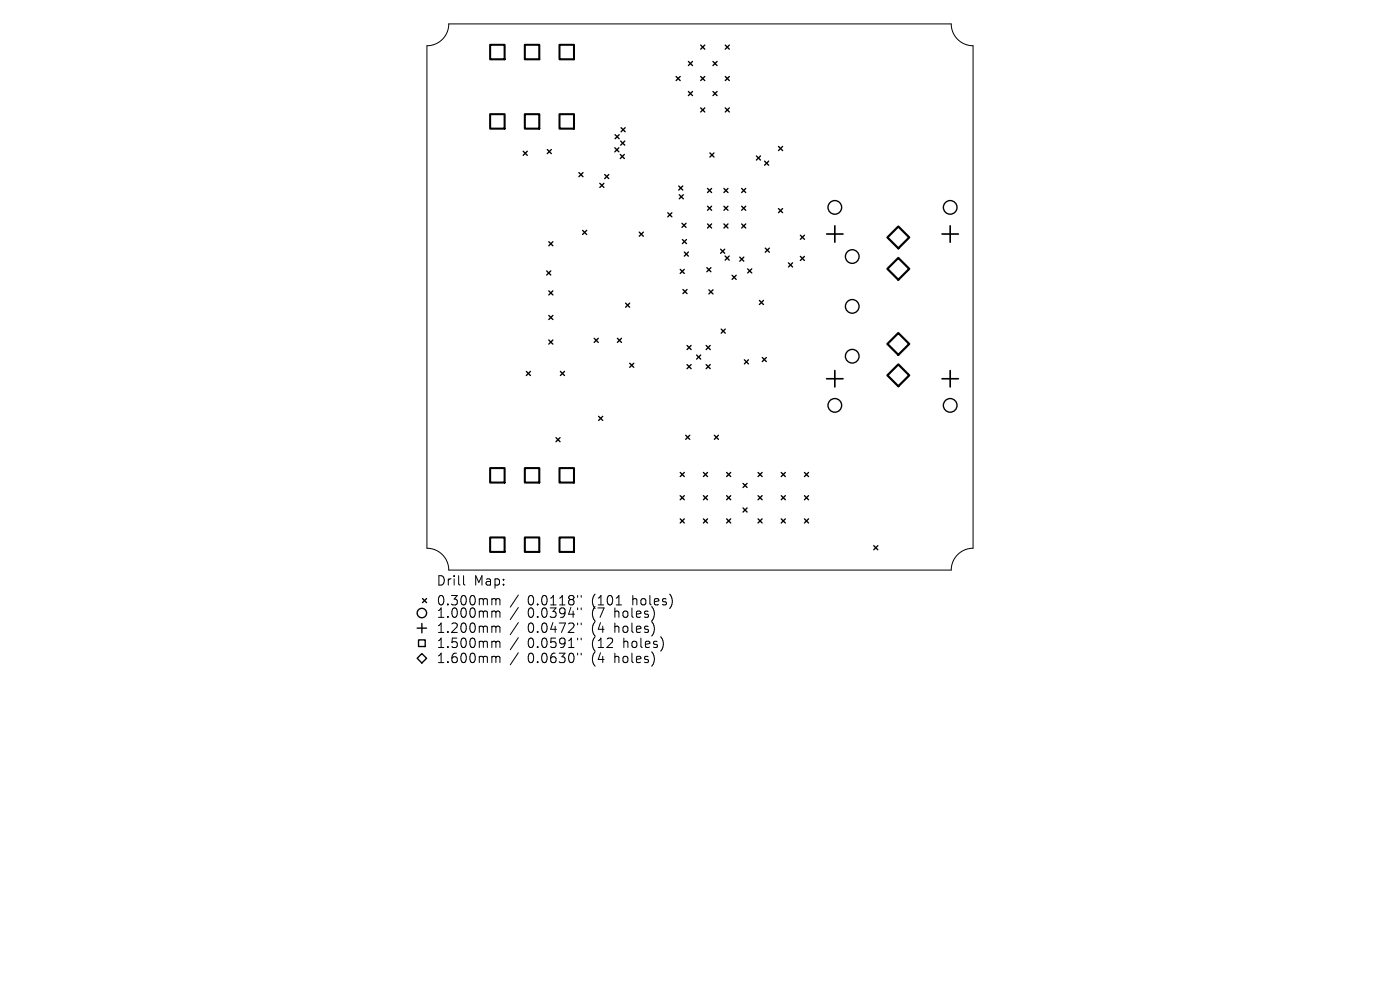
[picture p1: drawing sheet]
<svg xmlns="http://www.w3.org/2000/svg" width="297mm" height="210mm" viewBox="0 0 297 210" stroke-linecap="round" stroke-linejoin="round" font-family="sans-serif">
<defs><g id="words">
<g font-size="2.8">
<text x="92.5" y="124.5">Drill</text>
<text x="100.5" y="124.5">Map:</text>
<text x="92.5" y="128.7">0.300mm</text>
<text x="92.5" y="131.3">1.000mm</text>
<text x="111.9" y="128.7">0.0118&quot;</text>
<text x="111.9" y="131.3">0.0394&quot;</text>
<text x="125.7" y="128.7">(101</text>
<text x="125.7" y="131.3">(7</text>
<text x="130.6" y="131.3">holes)</text>
<text x="134.4" y="128.7">holes)</text>
<text x="92.5" y="134.5">1.200mm</text>
<text x="92.5" y="137.7">1.500mm</text>
<text x="111.9" y="134.5">0.0472&quot;</text>
<text x="111.9" y="137.7">0.0591&quot;</text>
<text x="125.7" y="134.5">(4</text>
<text x="125.7" y="137.7">(12</text>
<text x="130.6" y="134.5">holes)</text>
<text x="132.5" y="137.7">holes)</text>
<text x="92.5" y="140.9">1.600mm</text>
<text x="111.9" y="140.9">0.0630&quot;</text>
<text x="125.7" y="140.9">(4</text>
<text x="130.6" y="140.9">holes)</text>
</g>
</g></defs>
<g fill="none" stroke="#000" stroke-width=".21">
<path d="M90.6 9.7a4.6 4.6 0 0 0 4.6-4.6h106.6a4.6 4.6 0 0 0 4.6 4.6v106.6a4.6 4.6 0 0 0-4.6 4.6h-106.6a4.6 4.6 0 0 0-4.6-4.6zM98.3 122.1v1.7l.3 .3M104.6 127l.5 .1 .1 .2M104.6 129.6h.3l.3 .3M104.6 132.8l.5 .1 .1 .2M104.6 136l.5 .1 .1 .2M104.6 139.2l.5 .1 .1 .2M105.2 127.3l.3-.3 .5 .1 .1 1.2M105.2 127.3v1M105.2 129.9v1.1M105.2 133.1v1.1M105.2 136.3v1.1"/>
<path d="M105.2 139.5v1.1M105.2 129.9l.3-.3 .5 .1 .1 1.3M105.2 133.1l.3-.3 .5 .1 .1 1.3M105.2 136.3l.3-.3 .5 .1 .1 1.3M105.2 139.5l.3-.3 .5 .1 .1 1.3M110 126.2l-1.8 2.6M110 128.9l-1.8 2.5M110 132.1l-1.8 2.5M110 135.3l-1.8 2.5M110 138.5l-1.8 2.5M122.5 126.3v.4M122.5 129v.3"/>
<path d="M122.5 132.2v.3M122.5 135.4v.3M122.5 138.6v.3M123.3 126.3v.4M123.3 129v.3M123.3 132.2v.3M123.3 135.4v.3M123.3 138.6v.3M130.7 128.3h1.2"/>
</g>
<g fill="none" stroke="#000" stroke-width=".29">
<path d="M143.4 16.2l.9 .9M144.3 16.2l-.9 .9M146 13l.9 .9M146 19.4l.9 .9M146.9 13l-.9 .9M146.9 19.4l-.9 .9M148.6 9.6l.9 .8M148.6 16.2l.9 .9M149.5 9.6l-.9 .8M149.5 16.2l-.9 .9M151.3 13l.8 .9M151.3 19.4l.8 .9"/>
<path d="M152.1 13l-.8 .9M152.1 19.4l-.8 .9M153.9 9.6l.8 .8M153.9 16.2l.8 .9M154.7 9.6l-.8 .8M154.7 16.2l-.8 .9M111 32.1l.9 .9M111.9 32.1l-.9 .9M116.1 31.7l.9 .9M117 31.7l-.9 .9M122.8 36.6l.9 .9M123.7 36.6l-.9 .9"/>
<path d="M127.2 38.9l.9 .9M128.1 38.9l-.9 .9M128.3 37l.9 .9M129.2 37l-.9 .9M130.4 31.3l.9 .9M130.5 28.6l.9 .8M131.3 31.3l-.9 .9M131.4 28.6l-.9 .8M131.6 32.8l.9 .8M131.7 29.9l.8 .9M131.8 27.1l.8 .9M132.5 32.8l-.9 .8"/>
<path d="M132.5 29.9l-.8 .9M132.6 27.1l-.8 .9M144 39.5l.9 .8M144.9 39.5l-.9 .8M148.6 22.9l.9 .9M149.5 22.9l-.9 .9M150.1 40l.9 .8M150.6 32.4l.9 .9M151 40l-.9 .8M151.5 32.4l-.9 .9M153.6 40l.8 .8M153.9 22.9l.8 .9"/>
<path d="M154.4 40l-.8 .8M154.7 22.9l-.8 .9M157.3 40l.9 .8M158.2 40l-.9 .8M160.5 33.1l.8 .9M161.3 33.1l-.8 .9M162.2 34.2l.9 .9M163.1 34.2l-.9 .9M165.2 31.1l.8 .8M166 31.1l-.8 .8M116 57.5l.8 .8M116.4 51.3l.9 .8"/>
<path d="M116.8 57.5l-.8 .8M117.3 51.3l-.9 .8M123.6 48.9l.9 .8M124.5 48.9l-.9 .8M135.6 49.2l.9 .9M136.5 49.2l-.9 .9M141.7 45.1l.8 .9M142.5 45.1l-.8 .9M144.1 41.3l.9 .9M144.3 57.1l.9 .9M144.7 47.4l.8 .8M144.8 50.8l.8 .9"/>
<path d="M145 41.3l-.9 .9M145.2 57.1l-.9 .9M145.2 53.5l.8 .8M145.5 47.4l-.8 .8M145.6 50.8l-.8 .9M146 53.5l-.8 .8M149.9 56.8l.9 .8M150.1 43.7l.9 .9M150.1 47.5l.9 .9M150.8 56.8l-.9 .8M151 43.7l-.9 .9M151 47.5l-.9 .9"/>
<path d="M152.9 52.9l.8 .8M153.6 43.7l.8 .9M153.6 47.5l.8 .9M153.7 52.9l-.8 .8M153.8 54.3l.9 .9M154.4 43.7l-.8 .9M154.4 47.5l-.8 .9M154.7 54.3l-.9 .9M155.3 58.4l.9 .9M156.2 58.4l-.9 .9M156.9 54.5l.9 .9M157.3 43.7l.9 .9"/>
<path d="M157.3 47.5l.9 .9M157.8 54.5l-.9 .9M158.2 43.7l-.9 .9M158.2 47.5l-.9 .9M158.6 57l.9 .9M159.5 57l-.9 .9M162.3 52.6l.9 .9M163.2 52.6l-.9 .9M165.2 44.2l.8 .9M166 44.2l-.8 .9M167.3 55.8l.8 .8M168.1 55.8l-.8 .8"/>
<path d="M169.8 49.9l.9 .9M169.8 54.4l.9 .9M170.7 49.9l-.9 .9M170.7 54.4l-.9 .9M111.7 78.8l.8 .9M112.5 78.8l-.8 .9M116.4 61.7l.9 .9M116.4 66.9l.9 .9M116.4 72.1l.9 .9M117.3 61.7l-.9 .9M117.3 66.9l-.9 .9M117.3 72.1l-.9 .9"/>
<path d="M118.9 78.8l.9 .9M119.8 78.8l-.9 .9M126.1 71.8l.8 .8M126.9 71.8l-.8 .8M131 71.8l.8 .8M131.8 71.8l-.8 .8M132.7 64.3l.9 .9M133.6 64.3l-.9 .9M133.6 77.1l.9 .8M134.5 77.1l-.9 .8M144.9 61.4l.8 .9M145.7 77.3l.9 .9"/>
<path d="M145.7 61.4l-.8 .9M145.7 73.3l.9 .9M146.6 73.3l-.9 .9M146.6 77.3l-.9 .9M147.8 75.3l.8 .9M148.6 75.3l-.8 .9M149.8 77.3l.9 .9M149.8 73.3l.9 .9M150.4 61.5l.9 .9M150.7 73.3l-.9 .9M150.7 77.3l-.9 .9M151.3 61.5l-.9 .9"/>
<path d="M153 69.8l.9 .9M153.9 69.8l-.9 .9M157.9 76.3l.9 .9M158.8 76.3l-.9 .9M161.1 63.7l.9 .9M161.7 75.8l.9 .9M162 63.7l-.9 .9M162.6 75.8l-.9 .9M117.9 92.8l.9 .9M118.8 92.8l-.9 .9M127 88.3l.9 .9M127.9 88.3l-.9 .9"/>
<path d="M145.5 92.3l.8 .9M146.3 92.3l-.8 .9M151.5 92.3l.9 .9M152.4 92.3l-.9 .9M144.3 100.2l.9 .9M144.3 105.1l.9 .9M144.3 110.1l.9 .8M145.2 100.2l-.9 .9M145.2 105.1l-.9 .9M145.2 110.1l-.9 .8M149.2 105.1l.9 .9M149.2 110.1l.9 .8"/>
<path d="M149.2 100.2l.9 .9M150.1 100.2l-.9 .9M150.1 105.1l-.9 .9M150.1 110.1l-.9 .8M154.1 110.1l.9 .8M154.1 100.2l.9 .9M154.1 105.1l.9 .9M155 100.2l-.9 .9M155 105.1l-.9 .9M155 110.1l-.9 .8M157.6 102.5l.9 .9M157.6 107.8l.9 .8"/>
<path d="M158.5 102.5l-.9 .9M158.5 107.8l-.9 .8M160.8 100.2l.9 .9M160.8 105.1l.9 .9M160.8 110.1l.9 .8M161.7 100.2l-.9 .9M161.7 105.1l-.9 .9M161.7 110.1l-.9 .8M165.7 105.1l.9 .9M165.7 110.1l.9 .8M165.7 100.2l.9 .9M166.6 100.2l-.9 .9"/>
<path d="M166.6 105.1l-.9 .9M166.6 110.1l-.9 .8M170.7 110.1l.8 .8M170.7 105.1l.8 .9M170.7 100.2l.8 .9M171.5 100.2l-.8 .9M171.5 105.1l-.8 .9M171.5 110.1l-.8 .8M185.4 115.8l.8 .8M186.2 115.8l-.8 .8M88.5 139.6l1-1 1 1-1 1zM88.5 133.2h2"/>
<path d="M88.8 135.7h1.4v1.5h-1.4zM89.5 132.2v2M89.6 127l.9 .8M90.5 127l-.9 .8"/>
<circle cx="177.1" cy="44" r="1.45"/>
<circle cx="180.8" cy="54.4" r="1.45"/>
<circle cx="201.6" cy="44" r="1.45"/>
<circle cx="180.8" cy="75.6" r="1.45"/>
<circle cx="180.8" cy="65" r="1.45"/>
<circle cx="177.1" cy="86" r="1.45"/>
<circle cx="201.6" cy="86" r="1.45"/>
<circle cx="89.5" cy="130" r="1"/>
</g>
<path d="M175.4 49.6h3.4M177.1 47.9v3.5M199.8 49.6h3.5M201.6 47.9v3.5M177.1 78.6v3.5M201.6 78.6v3.5M175.4 80.3h3.4M199.8 80.3h3.5" fill="none" stroke="#000" stroke-width=".35"/>
<path d="M104 9.5h3.1v3.1h-3.1zM111.3 9.5h3.1v3.1h-3.1zM118.7 9.5h3.1v3.1h-3.1zM104 24.2h3.1v3.1h-3.1zM111.3 24.2h3.1v3.1h-3.1zM118.7 24.2h3.1v3.1h-3.1zM104 99.3h3.1v3.1h-3.1zM111.3 99.3h3.1v3.1h-3.1zM118.7 99.3h3.1v3.1h-3.1zM104 114h3.1v3.1h-3.1zM111.3 114h3.1v3.1h-3.1zM118.7 114h3.1v3.1h-3.1z" fill="none" stroke="#000" stroke-width=".43"/>
<path d="M188.3 50.4l2.3-2.4 2.3 2.4-2.3 2.3zM188.3 57l2.3-2.3 2.3 2.3-2.3 2.3zM188.3 73l2.3-2.4 2.3 2.4-2.3 2.3zM188.3 79.6l2.3-2.3 2.3 2.3-2.3 2.3z" fill="none" stroke="#000" stroke-width=".46"/>
<use href="#words"/>
</svg>
